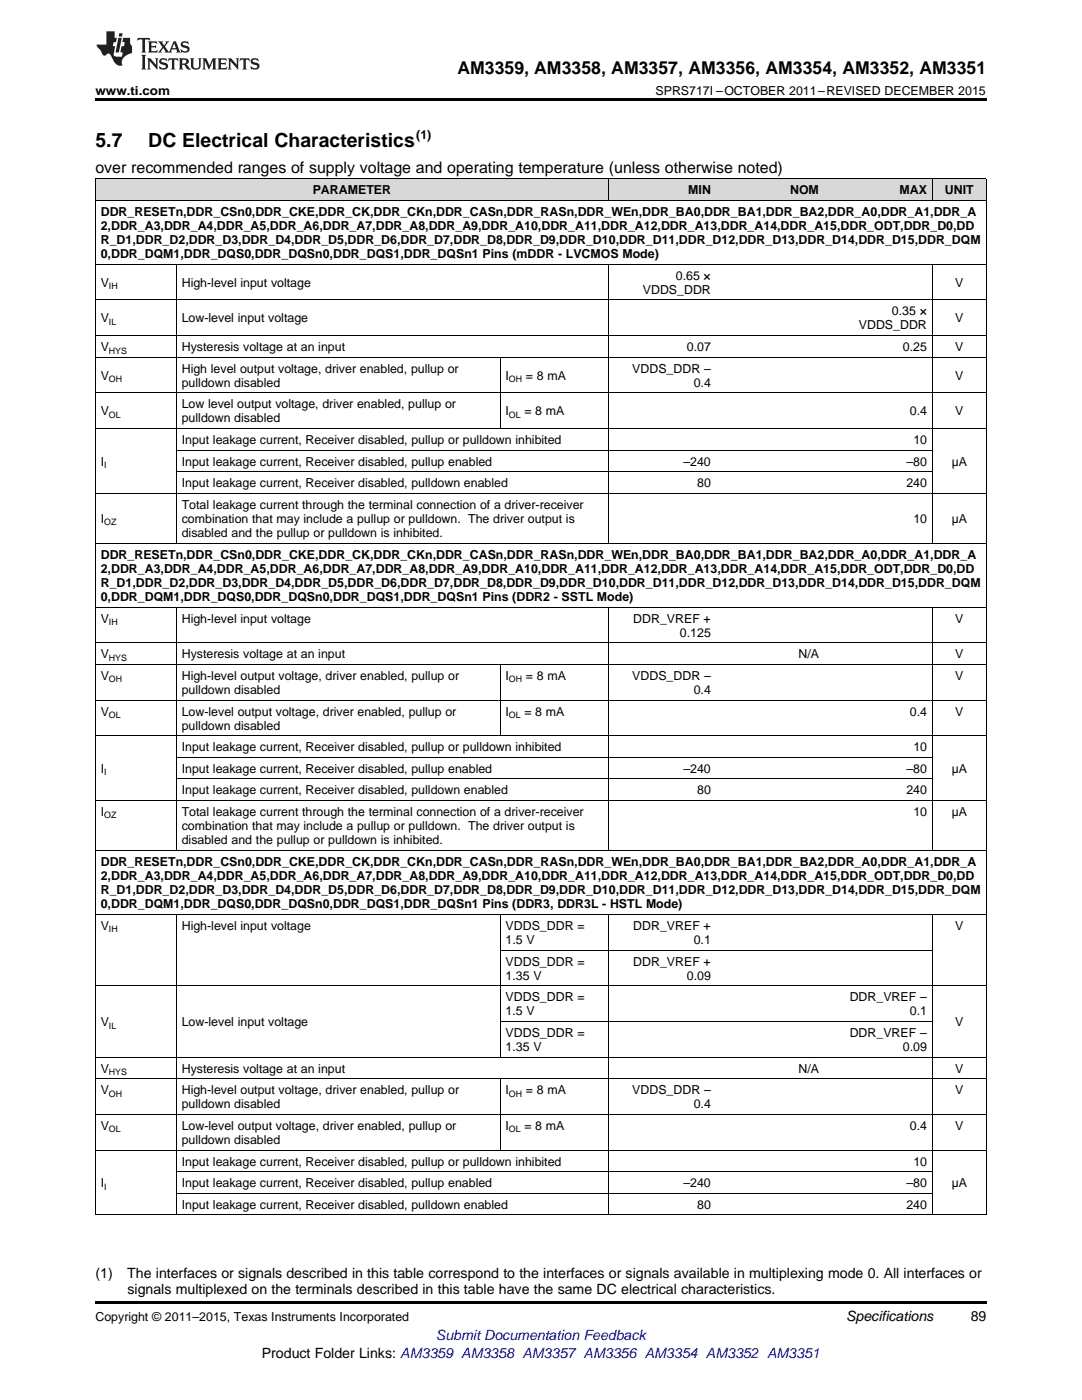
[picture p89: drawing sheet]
<svg xmlns="http://www.w3.org/2000/svg" width="216mm" height="279mm" viewBox="0 0 216 279" stroke-linecap="round" stroke-linejoin="round" font-family="sans-serif">
<defs><g id="words">
<g font-size="3.9">
<text x="19" y="29.3">5.7</text>
<text x="29.6" y="29.3">DC Electrical Characteristics</text>
</g>
<text font-size="3.5" x="91.3" y="14.8">AM3359, AM3358, AM3357, AM3356, AM3354, AM3352, AM3351</text>
<text font-size="3.2" x="19" y="34.4">over recommended ranges of supply voltage and operating temperature (unless otherwise noted)</text>
<g font-size="2.8">
<text x="19" y="255.1">(1)</text>
<text x="25.4" y="255.1">The interfaces or signals described in this table correspond to the interfaces or signals available in multiplexing mode 0. All interfaces or</text>
<text x="25.4" y="258.2">signals multiplexed on the terminals described in this table have the same DC electrical characteristics.</text>
<text x="168.8" y="263.6">Specifications</text>
<text x="193.7" y="263.6">89</text>
<text x="52.2" y="270.9">Product Folder Links: AM3359 AM3358 AM3357 AM3356 AM3354 AM3352 AM3351</text>
</g>
<text font-size="2.8" fill="#00f" x="87" y="267.4">Submit Documentation Feedback</text>
<g font-size="2.5">
<text x="19" y="19">www.ti.com</text>
<text x="130.8" y="19">SPRS717I –OCTOBER 2011–REVISED DECEMBER 2015</text>
<text x="83.1" y="27.7">(1)</text>
<text x="62.4" y="38.7">PARAMETER</text>
<text x="137.3" y="38.7">MIN</text>
<text x="157.7" y="38.7">NOM</text>
<text x="179.5" y="38.7">MAX</text>
<text x="188.6" y="38.7">UNIT</text>
<text x="20.1" y="43">DDR_RESETn,DDR_CSn0,DDR_CKE,DDR_CK,DDR_CKn,DDR_CASn,DDR_RASn,DDR_WEn,DDR_BA0,DDR_BA1,DDR_BA2,DDR_A0,DDR_A1,DDR_A</text>
<text x="20.1" y="45.9">2,DDR_A3,DDR_A4,DDR_A5,DDR_A6,DDR_A7,DDR_A8,DDR_A9,DDR_A10,DDR_A11,DDR_A12,DDR_A13,DDR_A14,DDR_A15,DDR_ODT,DDR_D0,DD</text>
<text x="20.1" y="48.7">R_D1,DDR_D2,DDR_D3,DDR_D4,DDR_D5,DDR_D6,DDR_D7,DDR_D8,DDR_D9,DDR_D10,DDR_D11,DDR_D12,DDR_D13,DDR_D14,DDR_D15,DDR_DQM</text>
<text x="20.1" y="51.5">0,DDR_DQM1,DDR_DQS0,DDR_DQSn0,DDR_DQS1,DDR_DQSn1 Pins (mDDR - LVCMOS Mode)</text>
<text x="20.1" y="57.2">V</text>
<text x="36.3" y="57.2">High-level input voltage</text>
<text x="128.3" y="58.6">VDDS_DDR</text>
<text x="134.9" y="55.8">0.65 ×</text>
<text x="190.6" y="57.2">V</text>
<text x="20.1" y="64.3">V</text>
<text x="36.3" y="64.3">Low-level input voltage</text>
<text x="171.4" y="65.8">VDDS_DDR</text>
<text x="178" y="62.9">0.35 ×</text>
<text x="190.6" y="64.3">V</text>
<text x="20.1" y="70.1">V</text>
<text x="36.3" y="70.1">Hysteresis voltage at an input</text>
<text x="137.1" y="70.1">0.07</text>
<text x="180.2" y="70.1">0.25</text>
<text x="190.6" y="70.1">V</text>
<text x="20.1" y="75.8">V</text>
<text x="36.3" y="74.4">High level output voltage, driver enabled, pullup or</text>
<text x="36.3" y="77.2">pulldown disabled</text>
<text x="100.9" y="75.8">I</text>
<text x="105" y="75.8">= 8 mA</text>
<text x="126.2" y="74.4">VDDS_DDR –</text>
<text x="138.4" y="77.2">0.4</text>
<text x="190.6" y="75.8">V</text>
<text x="20.1" y="82.9">V</text>
<text x="36.3" y="81.5">Low level output voltage, driver enabled, pullup or</text>
<text x="100.9" y="82.9">I</text>
<text x="104.6" y="82.9">= 8 mA</text>
<text x="181.5" y="82.9">0.4</text>
<text x="190.6" y="82.9">V</text>
<text x="36.3" y="84.3">pulldown disabled</text>
<text x="36.3" y="88.6">Input leakage current, Receiver disabled, pullup or pulldown inhibited</text>
<text x="182.2" y="88.6">10</text>
<text x="20.1" y="92.9">I</text>
<text x="36.3" y="92.9">Input leakage current, Receiver disabled, pullup enabled</text>
<text x="136.4" y="92.9">–240</text>
<text x="180.9" y="92.9">–80</text>
<text x="189.9" y="92.9">µA</text>
<text x="36.3" y="97.2">Input leakage current, Receiver disabled, pulldown enabled</text>
<text x="36.3" y="101.5">Total leakage current through the terminal connection of a driver-receiver</text>
<text x="139.1" y="97.2">80</text>
<text x="180.9" y="97.2">240</text>
<text x="20.1" y="104.4">I</text>
<text x="36.3" y="104.4">combination that may include a pullup or pulldown. The driver output is</text>
<text x="36.3" y="107.2">disabled and the pullup or pulldown is inhibited.</text>
<text x="182.2" y="104.4">10</text>
<text x="189.9" y="104.4">µA</text>
<text x="20.1" y="111.5">DDR_RESETn,DDR_CSn0,DDR_CKE,DDR_CK,DDR_CKn,DDR_CASn,DDR_RASn,DDR_WEn,DDR_BA0,DDR_BA1,DDR_BA2,DDR_A0,DDR_A1,DDR_A</text>
<text x="20.1" y="114.3">2,DDR_A3,DDR_A4,DDR_A5,DDR_A6,DDR_A7,DDR_A8,DDR_A9,DDR_A10,DDR_A11,DDR_A12,DDR_A13,DDR_A14,DDR_A15,DDR_ODT,DDR_D0,DD</text>
<text x="20.1" y="117.1">R_D1,DDR_D2,DDR_D3,DDR_D4,DDR_D5,DDR_D6,DDR_D7,DDR_D8,DDR_D9,DDR_D10,DDR_D11,DDR_D12,DDR_D13,DDR_D14,DDR_D15,DDR_DQM</text>
<text x="20.1" y="119.9">0,DDR_DQM1,DDR_DQS0,DDR_DQSn0,DDR_DQS1,DDR_DQSn1 Pins (DDR2 - SSTL Mode)</text>
<text x="20.1" y="124.2">V</text>
<text x="36.3" y="124.2">High-level input voltage</text>
<text x="126.4" y="124.2">DDR_VREF +</text>
<text x="190.6" y="124.2">V</text>
<text x="20.1" y="131.4">V</text>
<text x="36.3" y="131.4">Hysteresis voltage at an input</text>
<text x="135.7" y="127.1">0.125</text>
<text x="159.3" y="131.4">N/A</text>
<text x="190.6" y="131.4">V</text>
<text x="20.1" y="135.7">V</text>
<text x="36.3" y="135.7">High-level output voltage, driver enabled, pullup or</text>
<text x="100.9" y="135.7">I</text>
<text x="105" y="135.7">= 8 mA</text>
<text x="126.2" y="135.7">VDDS_DDR –</text>
<text x="190.6" y="135.7">V</text>
<text x="20.1" y="142.8">V</text>
<text x="36.3" y="138.5">pulldown disabled</text>
<text x="36.3" y="142.8">Low-level output voltage, driver enabled, pullup or</text>
<text x="100.9" y="142.8">I</text>
<text x="104.6" y="142.8">= 8 mA</text>
<text x="138.4" y="138.5">0.4</text>
<text x="181.5" y="142.8">0.4</text>
<text x="190.6" y="142.8">V</text>
<text x="36.3" y="145.6">pulldown disabled</text>
<text x="36.3" y="149.9">Input leakage current, Receiver disabled, pullup or pulldown inhibited</text>
<text x="182.2" y="149.9">10</text>
<text x="20.1" y="154.2">I</text>
<text x="36.3" y="154.2">Input leakage current, Receiver disabled, pullup enabled</text>
<text x="136.4" y="154.2">–240</text>
<text x="180.9" y="154.2">–80</text>
<text x="189.9" y="154.2">µA</text>
<text x="36.3" y="158.5">Input leakage current, Receiver disabled, pulldown enabled</text>
<text x="139.1" y="158.5">80</text>
<text x="180.9" y="158.5">240</text>
<text x="20.1" y="162.8">I</text>
<text x="36.3" y="162.8">Total leakage current through the terminal connection of a driver-receiver</text>
<text x="36.3" y="165.7">combination that may include a pullup or pulldown. The driver output is</text>
<text x="182.2" y="162.8">10</text>
<text x="189.9" y="162.8">µA</text>
<text x="20.1" y="172.8">DDR_RESETn,DDR_CSn0,DDR_CKE,DDR_CK,DDR_CKn,DDR_CASn,DDR_RASn,DDR_WEn,DDR_BA0,DDR_BA1,DDR_BA2,DDR_A0,DDR_A1,DDR_A</text>
<text x="36.3" y="168.5">disabled and the pullup or pulldown is inhibited.</text>
<text x="20.1" y="175.6">2,DDR_A3,DDR_A4,DDR_A5,DDR_A6,DDR_A7,DDR_A8,DDR_A9,DDR_A10,DDR_A11,DDR_A12,DDR_A13,DDR_A14,DDR_A15,DDR_ODT,DDR_D0,DD</text>
<text x="20.1" y="178.4">R_D1,DDR_D2,DDR_D3,DDR_D4,DDR_D5,DDR_D6,DDR_D7,DDR_D8,DDR_D9,DDR_D10,DDR_D11,DDR_D12,DDR_D13,DDR_D14,DDR_D15,DDR_DQM</text>
<text x="20.1" y="181.3">0,DDR_DQM1,DDR_DQS0,DDR_DQSn0,DDR_DQS1,DDR_DQSn1 Pins (DDR3, DDR3L - HSTL Mode)</text>
<text x="20.1" y="185.6">V</text>
<text x="36.3" y="185.6">High-level input voltage</text>
<text x="100.9" y="185.6">VDDS_DDR =</text>
<text x="126.4" y="185.6">DDR_VREF +</text>
<text x="190.6" y="185.6">V</text>
<text x="100.9" y="188.4">1.5 V</text>
<text x="138.4" y="188.4">0.1</text>
<text x="100.9" y="192.7">VDDS_DDR =</text>
<text x="100.9" y="195.5">1.35 V</text>
<text x="126.4" y="192.7">DDR_VREF +</text>
<text x="137.1" y="195.5">0.09</text>
<text x="100.9" y="199.8">VDDS_DDR =</text>
<text x="100.9" y="202.6">1.5 V</text>
<text x="169.5" y="199.8">DDR_VREF –</text>
<text x="181.5" y="202.6">0.1</text>
<text x="20.1" y="204.8">V</text>
<text x="36.3" y="204.8">Low-level input voltage</text>
<text x="100.9" y="206.9">VDDS_DDR =</text>
<text x="100.9" y="209.8">1.35 V</text>
<text x="169.5" y="206.9">DDR_VREF –</text>
<text x="180.2" y="209.8">0.09</text>
<text x="190.6" y="204.8">V</text>
<text x="20.1" y="214.1">V</text>
<text x="36.3" y="214.1">Hysteresis voltage at an input</text>
<text x="159.3" y="214.1">N/A</text>
<text x="190.6" y="214.1">V</text>
<text x="20.1" y="218.4">V</text>
<text x="36.3" y="218.4">High-level output voltage, driver enabled, pullup or</text>
<text x="36.3" y="221.2">pulldown disabled</text>
<text x="100.9" y="218.4">I</text>
<text x="105" y="218.4">= 8 mA</text>
<text x="126.2" y="218.4">VDDS_DDR –</text>
<text x="138.4" y="221.2">0.4</text>
<text x="190.6" y="218.4">V</text>
<text x="20.1" y="225.5">V</text>
<text x="36.3" y="225.5">Low-level output voltage, driver enabled, pullup or</text>
<text x="100.9" y="225.5">I</text>
<text x="104.6" y="225.5">= 8 mA</text>
<text x="181.5" y="225.5">0.4</text>
<text x="190.6" y="225.5">V</text>
<text x="36.3" y="228.3">pulldown disabled</text>
<text x="36.3" y="232.6">Input leakage current, Receiver disabled, pullup or pulldown inhibited</text>
<text x="182.2" y="232.6">10</text>
<text x="20.1" y="236.9">I</text>
<text x="36.3" y="236.9">Input leakage current, Receiver disabled, pullup enabled</text>
<text x="136.4" y="236.9">–240</text>
<text x="180.9" y="236.9">–80</text>
<text x="189.9" y="236.9">µA</text>
<text x="36.3" y="241.2">Input leakage current, Receiver disabled, pulldown enabled</text>
<text x="139.1" y="241.2">80</text>
<text x="180.9" y="241.2">240</text>
<text x="19" y="263.6">Copyright © 2011–2015, Texas Instruments Incorporated</text>
</g>
<g font-size="1.8">
<text x="21.7" y="57.7">IH</text>
<text x="21.7" y="64.8">IL</text>
<text x="21.7" y="70.6">HYS</text>
<text x="21.7" y="76.3">OH</text>
<text x="101.6" y="76.3">OH</text>
<text x="21.7" y="83.4">OL</text>
<text x="101.6" y="83.4">OL</text>
<text x="20.8" y="93.4">I</text>
<text x="20.8" y="104.8">OZ</text>
<text x="21.7" y="124.7">IH</text>
<text x="21.7" y="131.9">HYS</text>
<text x="21.7" y="136.2">OH</text>
<text x="101.6" y="136.2">OH</text>
<text x="21.7" y="143.3">OL</text>
<text x="101.6" y="143.3">OL</text>
<text x="20.8" y="154.7">I</text>
<text x="20.8" y="163.3">OZ</text>
<text x="21.7" y="186.1">IH</text>
<text x="21.7" y="205.3">IL</text>
<text x="21.7" y="214.6">HYS</text>
<text x="21.7" y="218.9">OH</text>
<text x="101.6" y="218.9">OH</text>
<text x="21.7" y="226">OL</text>
<text x="101.6" y="226">OL</text>
<text x="20.8" y="237.4">I</text>
</g>
</g></defs>
<g fill="#d8d8d8">
<path d="M19 35.7h16.2v4.3h-16.2z"/>
<path d="M35.2 35.7h64.6v4.3h-64.6z"/>
<path d="M99.8 35.7h21.6v4.3h-21.6z"/>
<path d="M121.4 35.7h21.5v4.3h-21.5z"/>
<path d="M142.9 35.7h21.6v4.3h-21.6z"/>
<path d="M164.5 35.7h21.6v4.3h-21.6z"/>
<path d="M186.1 35.7h10.7v4.3h-10.7z"/>
</g>
<path d="M19 19.5h177.8v.5h-177.8zM19 259.7h177.8v.5h-177.8z" fill="#000"/>
<g fill="none" stroke="#000" stroke-width=".2">
<path d="M19 40h177.8M19 35.6h177.8M19.1 35.7v206.8M121.3 35.7v4.3M186 35.7v4.3M196.8 35.7v206.8M19 59.8h177.8M19 52.7h177.8M35.2 52.8v55.6M121.3 52.8v55.6M186 52.8v55.6M19 78.4h177.8"/>
<path d="M19 71.3h177.8M19 67h177.8M99.8 71.3v14.3M19 98.4h177.8M19 85.5h177.8M35.2 94.1h150.8M35.2 89.8h150.8M19 108.4h177.8M19 139.7h177.8M19 132.6h177.8M19 128.3h177.8M19 121.2h177.8"/>
<path d="M35.2 121.2v48.6M99.8 132.6v14.3M121.3 121.2v48.6M186 121.2v48.6M19 159.8h177.8M19 146.8h177.8M35.2 155.5h150.8M35.2 151.1h150.8M19 169.7h177.8M19 196.7h177.8M19 182.5h177.8M35.2 182.5v60"/>
<path d="M99.8 182.5v28.5M99.8 189.6h86.2M121.3 182.5v60M186 182.5v60M19 215.3h177.8M19 211h177.8M99.8 215.3v14.3M99.8 203.9h86.2M19 229.5h177.8M19 222.4h177.8M35.2 238.1h150.8M35.2 233.8h150.8"/>
<path d="M19 242.4h177.8"/>
</g>
<g fill="#231f20">
<path d="M27.5 7.6l-.1 .5 .4-.2h.6v.1v2.1l-.2 .4h1l-.3-.4v-2.1l.1-.1h.5l.5 .2-.2-.5zM29.5 8.3l.2 .3v1.5l-.2 .4h1.8l.2-.6a1.04 1.04 0 0 1-1.3 .2v-.7h.6l.3 .2v-.6l-.3 .2h-.6v-.6l.8-.1 .4 .3-.2-.5zM31.5 8.3l.9 1.1-.9 1.1h.8l-.2-.2 .5-.7 .4 .7-.2 .2h1.5l-.1-.2 .1-.4h.9l.1 .4-.2 .2h1l-.3-.3-.7-1.9h-.5l-.9 2-.8-1 .9-1h-.8l.1 .3-.3 .5-.4-.6 .2-.2zM34.7 8.6l.4 1h-.7zM36.3 8.4a.63 .63 0 0 0-.2 .7 .63 .63 0 0 0 .6 .4l.6 .2 .1 .2a.75 .75 0 0 1-.7 .4 .75 .75 0 0 1-.6-.5l.1 .7 .1-.1a1.11 1.11 0 0 0 1.5-.6 1.13 1.13 0 0 0-1.2-.8l-.1-.4a1.04 1.04 0 0 1 1.2 .2l-.2-.5-.1 .1-.5-.2zM28.2 10.9l.2 .4v2.2l-.2 .4h1l-.3-.4v-2.2l.3-.4zM29.3 11.6l.3 .4v1.5l-.3 .4h.8l-.2-.4v-1.3l1.5 1.7v-1.9l.2-.4h-.7l.2 .4v.9l-1.1-1.3zM32 11.8a.62 .62 0 0 0-.2 .7 .62 .62 0 0 0 .6 .4l.6 .1 .1 .3a.76 .76 0 0 1-.7 .3 .76 .76 0 0 1-.6-.4l.1 .7 .1-.1a1.11 1.11 0 0 0 1.5-.6 1.13 1.13 0 0 0-1.2-.8l-.1-.4a1.04 1.04 0 0 1 1.2 .2l-.2-.6-.1 .1-.5-.1zM33.7 11.6l-.2 .6a.61 .61 0 0 1 .8-.3v1.6l-.2 .4h.9l-.2-.4v-1.6a.63 .63 0 0 1 .8 .3l-.2-.6zM35.6 11.6l.3 .4v1.5l-.3 .4h1l-.2-.2v-.8l.5 .2a.76 .76 0 0 0 1.2 .7l-1-1a.58 .58 0 0 0 .6-.5 .58 .58 0 0 0-.5-.6zM36.4 11.9h.1a.45 .45 0 0 1 .5 .1 .45 .45 0 0 1 .1 .5l-.7 .2zM37.9 11.6l.2 .2a2.17 2.17 0 0 0 .3 1.9 .99 .99 0 0 0 1.6-.6v-1.1l.2-.4h-.7l.2 .2a1.92 1.92 0 0 1-.2 1.8 .6 .6 0 0 1-.9-.5v-1.1l.2-.4zM40.4 11.6l.2 .4v1.5l-.2 .4h.7l-.2-.4v-1.4l.8 1.8 .8-1.8v1.4l-.2 .4h.9l-.2-.4v-1.5l.2-.4h-.8l-.6 1.5-.6-1.5zM43.4 11.6l.2 .4v1.5l-.2 .4h1.8l.2-.6a1.04 1.04 0 0 1-1.3 .1v-.6h.5l.4 .2v-.6l-.4 .2h-.5v-.7h.8l.3 .3-.1-.6zM45.5 11.6l.2 .4v1.5l-.2 .4h.7l-.2-.4v-1.3l1.5 1.7v-1.9l.2-.4h-.7l.2 .4v.9l-1.1-1.3zM47.9 11.6l-.1 .6a.61 .61 0 0 1 .8-.3v1.6l-.3 .4h1l-.3-.4 .1-1.6a.63 .63 0 0 1 .7 .3l-.1-.6zM50.2 11.8a.62 .62 0 0 0-.2 .7 .62 .62 0 0 0 .6 .4l.6 .1 .2 .3a.76 .76 0 0 1-.8 .3 .76 .76 0 0 1-.6-.4l.1 .7 .2-.1a1.11 1.11 0 0 0 1.5-.6 1.13 1.13 0 0 0-1.3-.8l-.1-.4a1.04 1.04 0 0 1 1.2 .2l-.1-.6-.2 .1-.5-.1z"/>
<path d="M21.2 6.3v2.6h-1.9l.1 .4 .7 .9a.91 .91 0 0 0 1 .8 .56 .56 0 0 1 .5-.3 .56 .56 0 0 1 .5 .3l.4 .8a1.53 1.53 0 0 0 1.9 1.2 1.54 1.54 0 0 1 1-2.1l.9-.3v-1.4a1.52 1.52 0 0 1-.3-1.6h-1.4l-.2 .8h.5l-.2 .8h-.4l-.2 1v.2l.4 .1-.2 .8a1.93 1.93 0 0 1-1.6-.3l.3-1.8h-.5l.2-.8h.4l.2-.8h-.4v-1.3zM23.6 7.6l-.6 2.9h.7l.6-2.9zM23.8 6.6l-.1 .7h.6l.2-.7z"/>
</g>
<use href="#words"/>
</svg>
